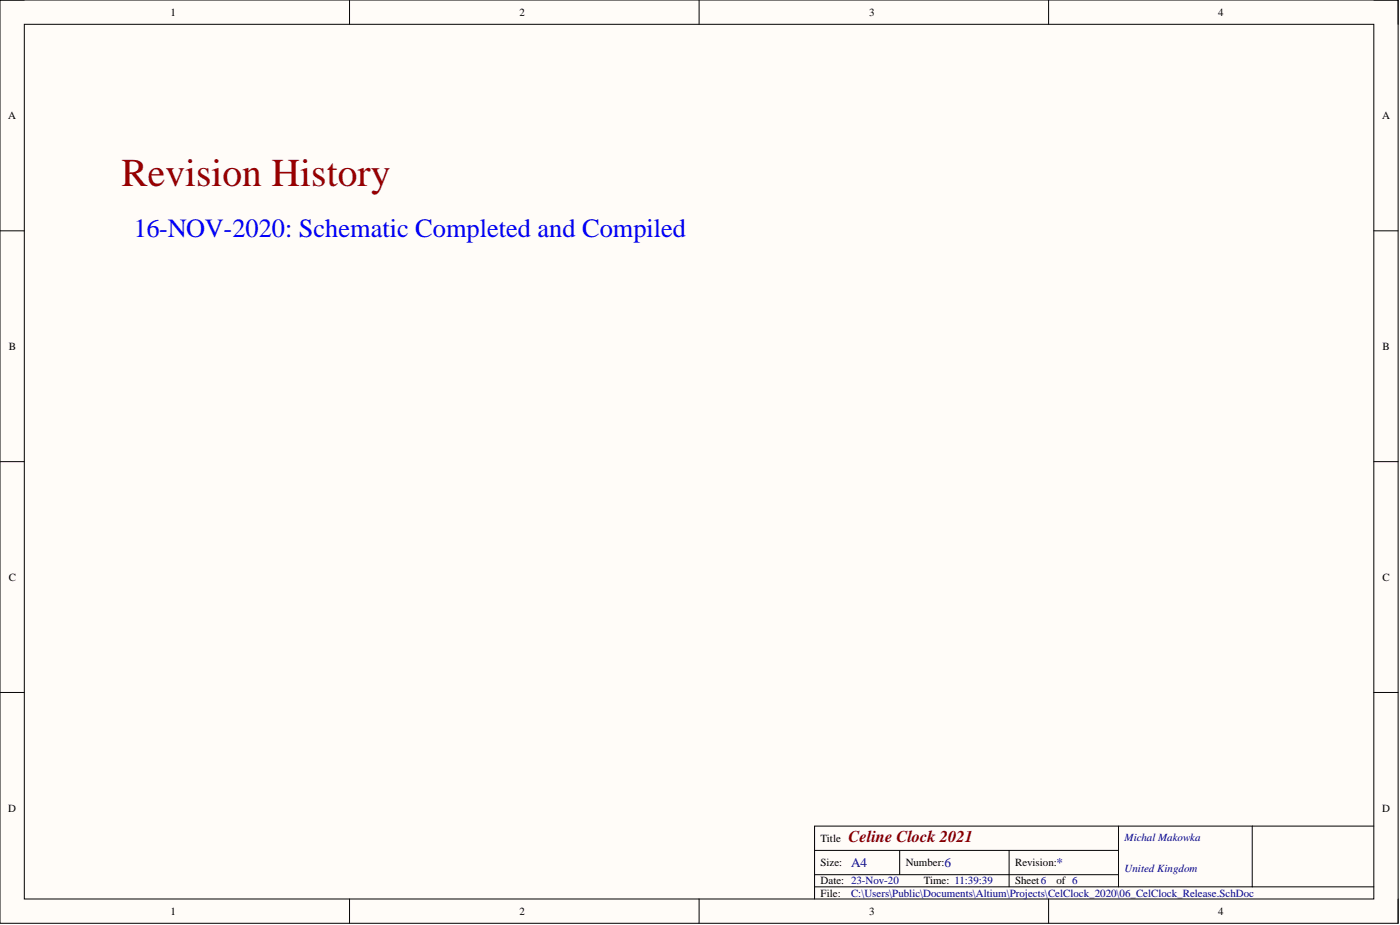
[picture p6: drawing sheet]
<svg xmlns="http://www.w3.org/2000/svg" width="292mm" height="193mm" viewBox="0 0 292 193" stroke-linecap="round" stroke-linejoin="round" font-family="sans-serif">
<defs><g id="words">
<text font-size="8.2" fill="#980000" x="25.4" y="38.8">Revision History</text>
<text font-size="5.5" fill="#00f" x="27.9" y="49.5">16-NOV-2020: Schematic Completed and Compiled</text>
<text font-size="3.4" fill="#800000" x="177.1" y="175.6">Celine Clock 2021</text>
<g font-size="2.7" fill="#000080">
<text x="177.6" y="180.9">A4</text>
<text x="197.1" y="180.9">6</text>
<text x="220.4" y="180.9">*</text>
</g>
<g font-size="2.3">
<text x="35.6" y="3.3">1</text>
<text x="108.4" y="3.3">2</text>
<text x="181.4" y="3.3">3</text>
<text x="254.2" y="3.3">4</text>
<text x="1.7" y="24.8">A</text>
<text x="288.4" y="24.8">A</text>
<text x="1.8" y="73">B</text>
<text x="288.5" y="73">B</text>
<text x="1.8" y="121.1">C</text>
<text x="288.5" y="121.1">C</text>
<text x="1.7" y="169.3">D</text>
<text x="288.4" y="169.3">D</text>
<text x="171.2" y="175.6">Title</text>
<text x="171.2" y="180.7">Size:</text>
<text x="171.2" y="184.5">Date: 23-Nov-20</text>
<text x="189" y="180.7">Number:</text>
<text x="192.8" y="184.5">Time: 11:39:39</text>
<text x="211.8" y="180.7">Revision:</text>
<text x="211.8" y="184.5">Sheet6</text>
<text x="220.4" y="184.5">of 6</text>
<text x="35.6" y="190.8">1</text>
<text x="108.4" y="190.8">2</text>
<text x="171.2" y="187">File:</text>
<text x="181.4" y="190.8">3</text>
<text x="254.2" y="190.8">4</text>
</g>
<g font-size="2.3" fill="#000080">
<text x="234.6" y="175.5">Michal Makowka</text>
<text x="234.6" y="182">United Kingdom</text>
<text x="177.6" y="187">C:\Users\Public\Documents\Altium\Projects\CelClock_2020\06_CelClock_Release.SchDoc</text>
</g>
</g></defs>
<path d="M0 0h291.7v192.6h-291.7z" fill-rule="evenodd" fill="#fffcf8"/>
<path d="M0 0h291.7v192.6h-291.7z" fill="none" stroke="#000" stroke-width=".21"/>
<path d="M5.1 5.1h281.5v182.4h-281.5z" fill-rule="evenodd" fill="#fffcf8"/>
<g fill="none" stroke="#000" stroke-width=".21">
<path d="M0 0h5.1M5.1 5.1h281.5v182.4h-281.5zM72.9 0v5.1M145.9 0v5.1M218.8 0v5.1M286.6 0h5.1v5.1M0 48.2h5.1M286.6 48.2h5.1M0 96.3h5.1M286.6 96.3h5.1M0 144.5h5.1M286.6 144.5h5.1"/>
<path d="M170 177.4h63.4M187.7 177.4v5.1M210.5 177.4v7.6M233.4 172.3v12.7M261.3 172.3v12.7M286.6 172.3h-116.6v15.2M72.9 187.5v5.1M145.9 187.5v5.1M170 185h116.6M170 182.5h63.4M218.8 187.5v5.1M291.7 187.5v5.1"/>
</g>
<use href="#words"/>
</svg>
